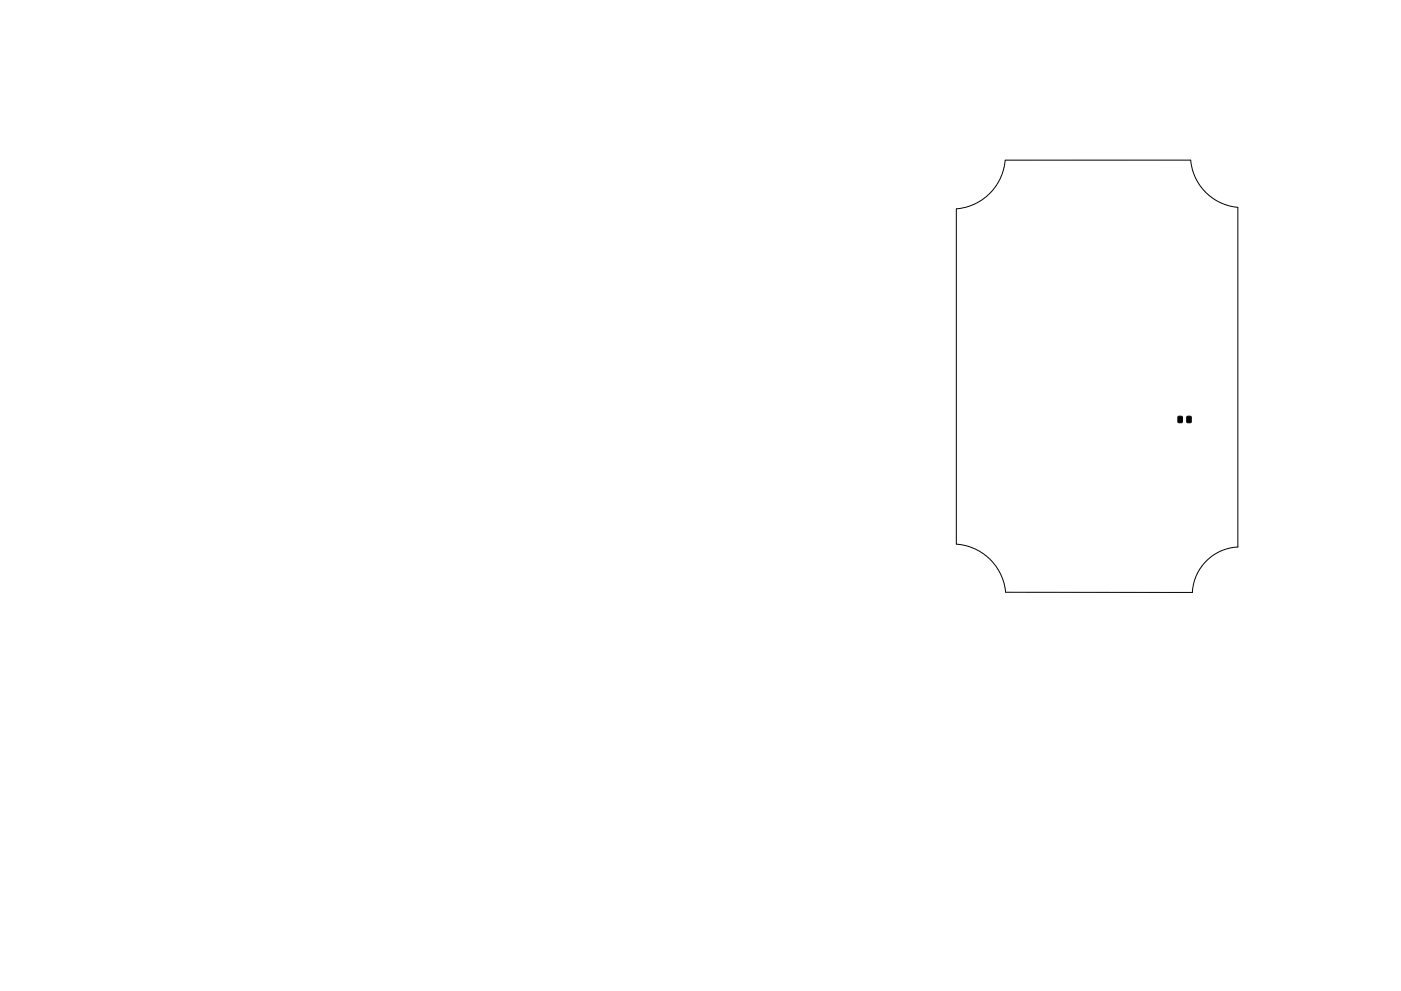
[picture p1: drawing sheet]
<svg xmlns="http://www.w3.org/2000/svg" width="297mm" height="210mm" viewBox="0 0 297 210" stroke-linecap="round" stroke-linejoin="round" font-family="sans-serif">
<path d="M202.8 44.3v71.1M202.8 44.3a11.3 11.3 0 0 0 10.3-10.3h39.4a11 11 0 0 0 10 10v72a10.2 10.2 0 0 0-9.7 9.7l-39.6-.1a11.3 11.3 0 0 0-10.4-10.2" fill="none" stroke="#000" stroke-width=".21"/>
<path d="M249.8 88.4h.9l-.1 1.3-.8-.1zM251.7 88.4h.8v1.3l-.9-.1z" fill="#000" stroke="#000" stroke-width=".21"/>
</svg>
